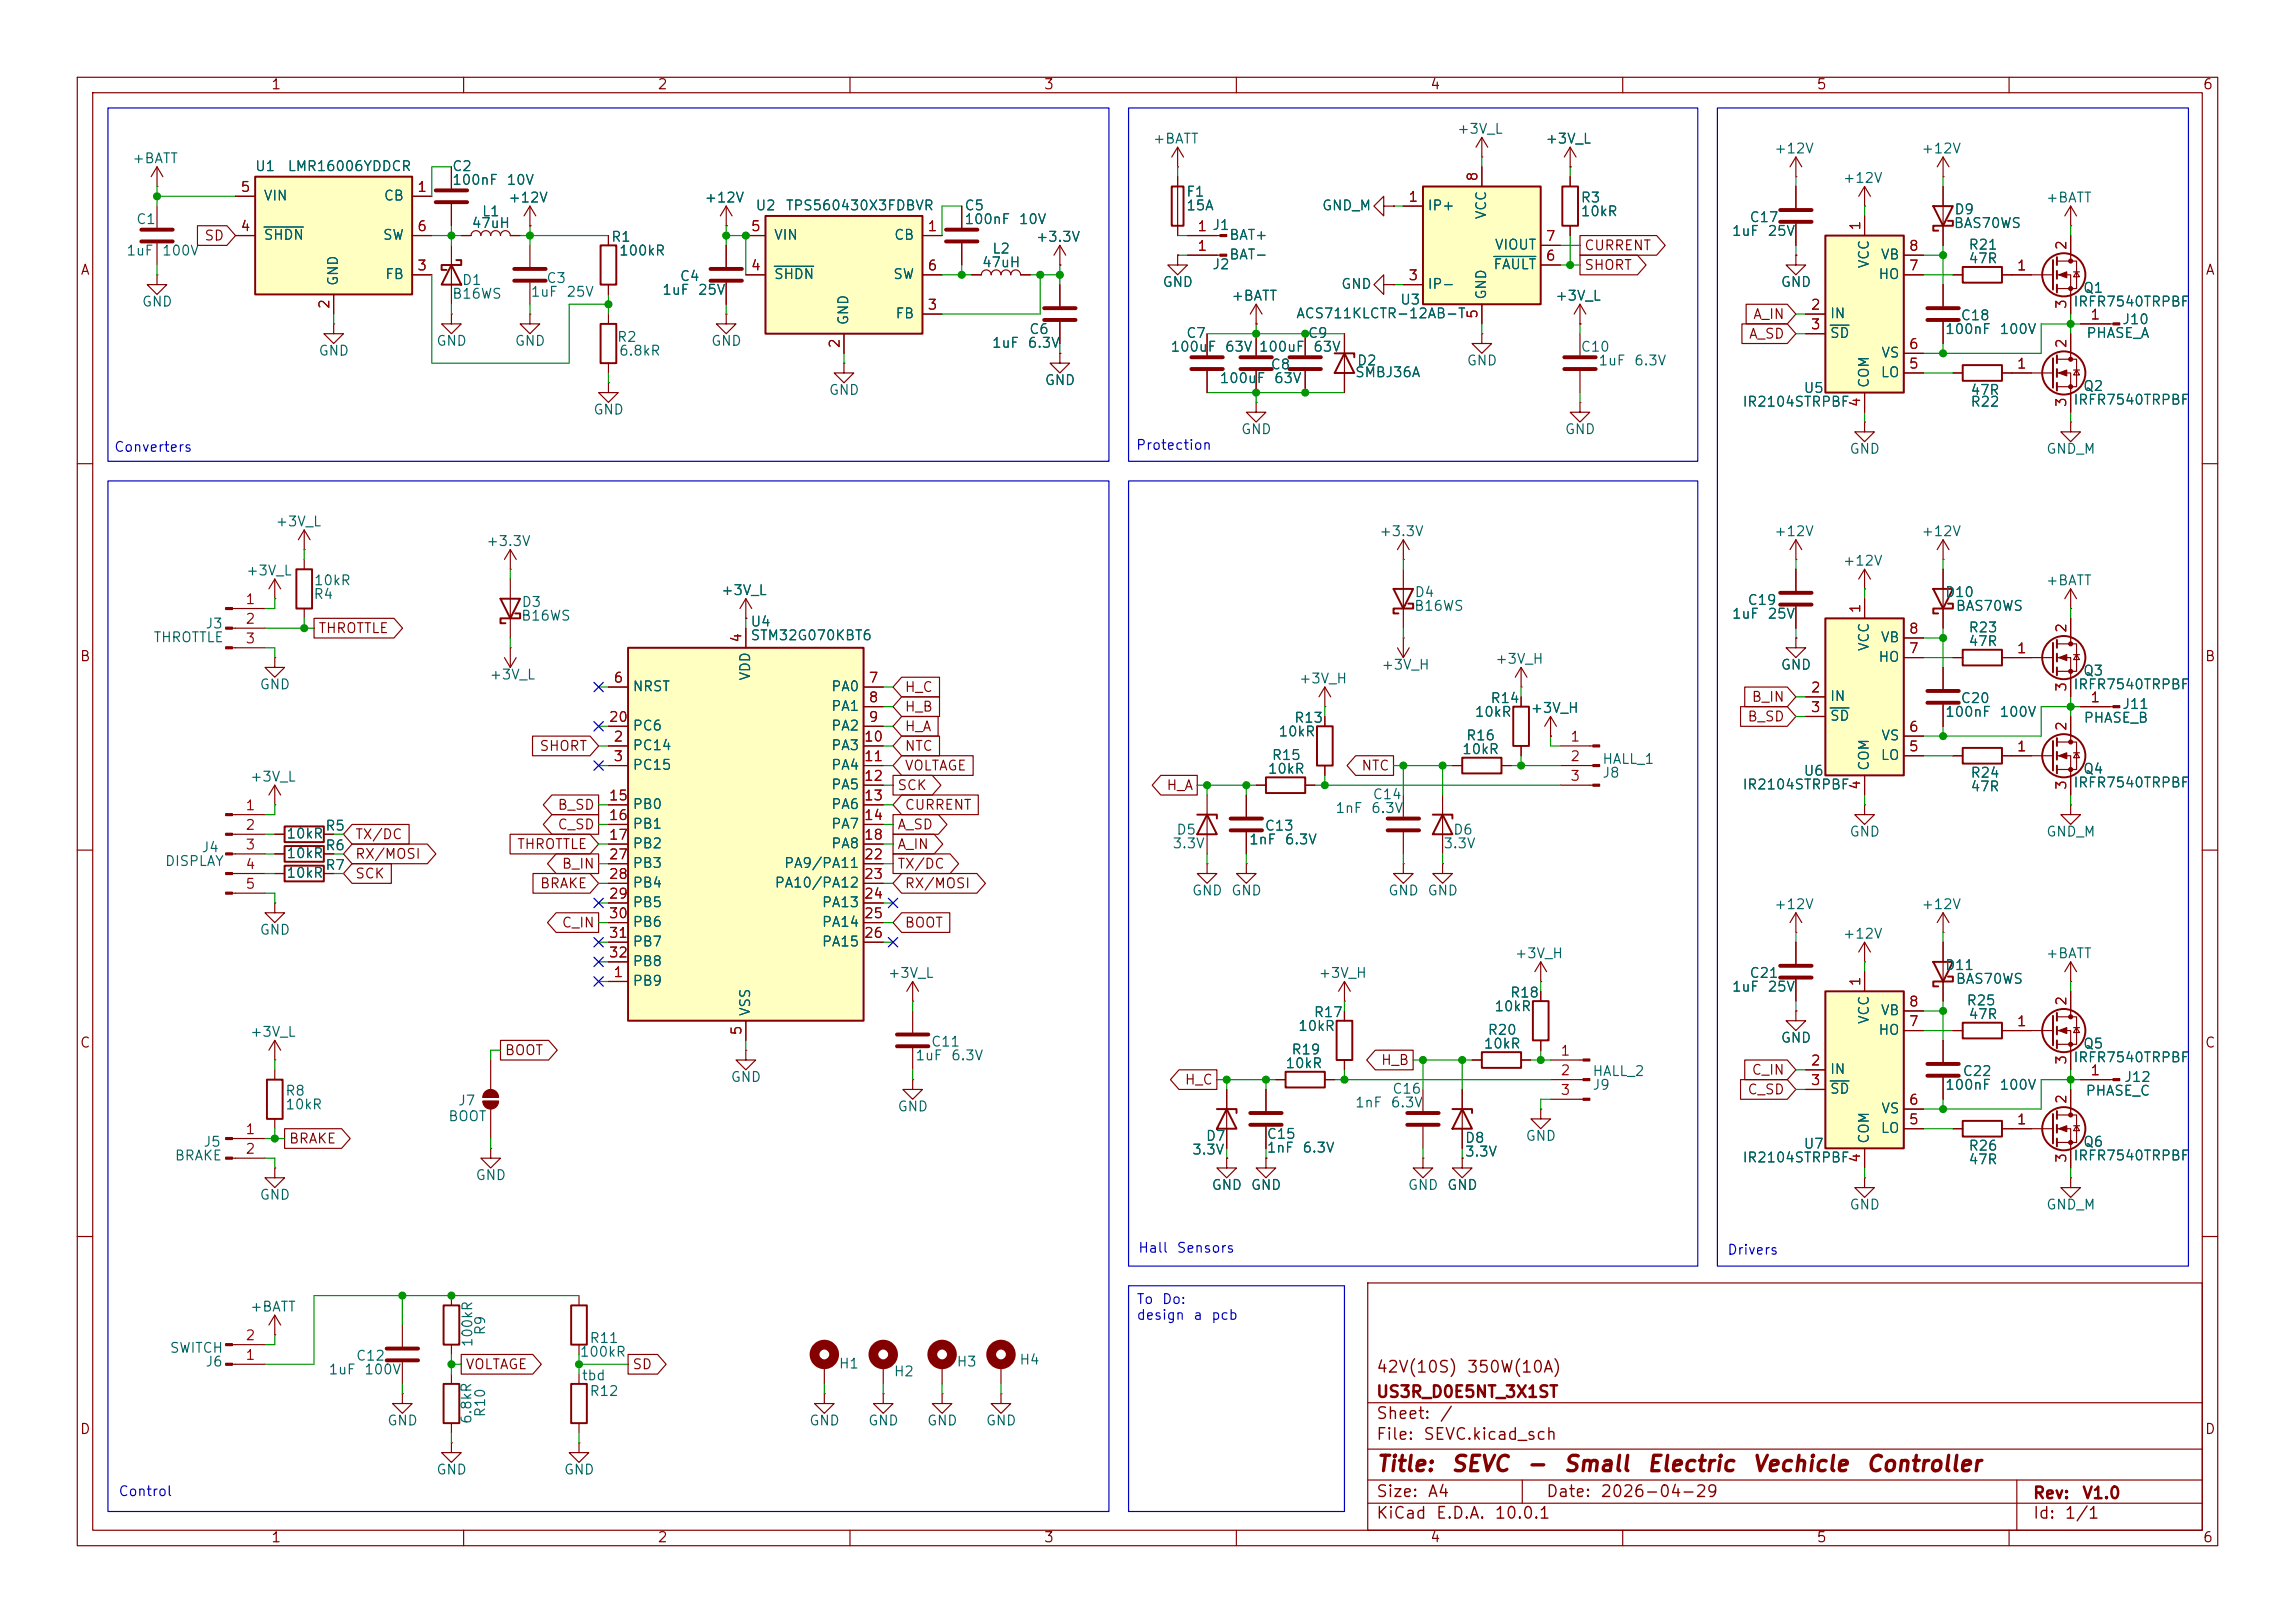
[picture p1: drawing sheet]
<svg xmlns="http://www.w3.org/2000/svg" width="297mm" height="210mm" viewBox="0 0 297 210" stroke-linecap="round" stroke-linejoin="round" font-family="sans-serif">
<defs><g id="words">
<g font-size="2" fill="#840000">
<text x="178" y="190.9">Title:</text>
<text x="187.7" y="190.9">SEVC</text>
<text x="197.4" y="190.9">-</text>
<text x="202.2" y="190.9">Small</text>
<text x="213" y="190.9">Electric</text>
<text x="226.7" y="190.9">Vechicle</text>
<text x="241.4" y="190.9">Controller</text>
</g>
<g font-size="1.5" fill="#840000">
<text x="178" y="178">42V(10S)</text>
<text x="189.7" y="178">350W(10A)</text>
<text x="178" y="184">Sheet:</text>
<text x="178" y="181.2">US3R_D0E5NT_3X1ST</text>
<text x="186.2" y="184">/</text>
<text x="178" y="186.7">File:</text>
<text x="184.1" y="186.7">SEVC.kicad_sch</text>
<text x="178" y="196.9">KiCad</text>
<text x="178" y="194.1">Size:</text>
<text x="184.7" y="194.1">A4</text>
<text x="185.7" y="196.9">E.D.A.</text>
<text x="193.3" y="196.9">10.0.1</text>
<text x="200" y="194.1">Date:</text>
<text x="207" y="194.1">2026-04-29</text>
<text x="263" y="194.3">Rev:</text>
<text x="263" y="196.9">Id:</text>
<text x="267.1" y="196.9">1/1</text>
<text x="269.4" y="194.3">V1.0</text>
</g>
<g font-size="1.3" fill="#840000">
<text x="35" y="11.9">1</text>
<text x="85" y="11.9">2</text>
<text x="135" y="11.9">3</text>
<text x="185" y="11.9">4</text>
<text x="235" y="11.9">5</text>
<text x="285" y="11.9">6</text>
<text x="10.3" y="35.9">A</text>
<text x="26.4" y="31.4">SD</text>
<text x="204.9" y="35.2">SHORT</text>
<text x="204.9" y="32.7">CURRENT</text>
<text x="285.3" y="35.9">A</text>
<text x="226.8" y="41.6">A_IN</text>
<text x="226.2" y="44.1">A_SD</text>
<text x="41.1" y="82.2">THROTTLE</text>
<text x="10.3" y="85.9">B</text>
<text x="117" y="89.9">H_C</text>
<text x="285.3" y="85.9">B</text>
<text x="117" y="92.4">H_B</text>
<text x="117" y="94.9">H_A</text>
<text x="226.1" y="93.7">B_SD</text>
<text x="226.6" y="91.1">B_IN</text>
<text x="69.7" y="97.5">SHORT</text>
<text x="117" y="100">VOLTAGE</text>
<text x="117" y="97.5">NTC</text>
<text x="176.1" y="100">NTC</text>
<text x="72.1" y="105.1">B_SD</text>
<text x="72.1" y="107.6">C_SD</text>
<text x="116" y="107.6">A_SD</text>
<text x="116" y="102.6">SCK</text>
<text x="117" y="105.1">CURRENT</text>
<text x="150.9" y="102.6">H_A</text>
<text x="45.9" y="108.9">TX/DC</text>
<text x="45.9" y="111.4">RX/MOSI</text>
<text x="45.9" y="114">SCK</text>
<text x="66.8" y="110.2">THROTTLE</text>
<text x="72.6" y="112.7">B_IN</text>
<text x="116" y="112.7">TX/DC</text>
<text x="116" y="110.2">A_IN</text>
<text x="69.8" y="115.3">BRAKE</text>
<text x="117" y="115.3">RX/MOSI</text>
<text x="72.6" y="120.3">C_IN</text>
<text x="117" y="120.3">BOOT</text>
<text x="10.3" y="135.9">C</text>
<text x="65.2" y="136.8">BOOT</text>
<text x="285.3" y="135.9">C</text>
<text x="153.2" y="140.7">H_C</text>
<text x="178.6" y="138.1">H_B</text>
<text x="226.1" y="141.9">C_SD</text>
<text x="226.6" y="139.4">C_IN</text>
<text x="37.3" y="148.3">BRAKE</text>
<text x="60.2" y="177.5">VOLTAGE</text>
<text x="81.8" y="177.5">SD</text>
<text x="10.3" y="185.9">D</text>
<text x="285.3" y="185.9">D</text>
<text x="35" y="199.9">1</text>
<text x="85" y="199.9">2</text>
<text x="135" y="199.9">3</text>
<text x="185" y="199.9">4</text>
<text x="235" y="199.9">5</text>
<text x="285" y="199.9">6</text>
</g>
<g font-size="1.3" fill="#006464">
<text x="188.5" y="17.6">+3V_L</text>
<text x="17" y="21.4">+BATT</text>
<text x="32.9" y="22.5">U1</text>
<text x="37.1" y="22.5">LMR16006YDDCR</text>
<text x="58.4" y="22.5">C2</text>
<text x="149.1" y="18.9">+BATT</text>
<text x="199.9" y="18.9">+3V_L</text>
<text x="229.5" y="20.2">+12V</text>
<text x="238.4" y="24">+12V</text>
<text x="248.6" y="20.2">+12V</text>
<text x="17.5" y="29.3">C1</text>
<text x="34" y="26.3">VIN</text>
<text x="49.6" y="26.3">CB</text>
<text x="58.4" y="24.2">100nF</text>
<text x="60.9" y="29.8">47uH</text>
<text x="62.3" y="28.3">L1</text>
<text x="65.5" y="24.2">10V</text>
<text x="65.7" y="26.5">+12V</text>
<text x="91.1" y="26.5">+12V</text>
<text x="97.7" y="27.5">U2</text>
<text x="101.6" y="27.5">TPS560430X3FDBVR</text>
<text x="124.7" y="27.5">C5</text>
<text x="124.7" y="29.3">100nF</text>
<text x="131.8" y="29.3">10V</text>
<text x="153.4" y="25.8">F1</text>
<text x="153.4" y="27.5">15A</text>
<text x="171" y="27.5">GND_M</text>
<text x="184.7" y="27.5">IP+</text>
<text x="192.6" y="28.5" transform="rotate(-90 192.6 28.5)">VCC</text>
<text x="204.5" y="26.5">R3</text>
<text x="204.5" y="28.3">10kR</text>
<text x="226.3" y="29.1">C17</text>
<text x="252.8" y="29.8">BAS70WS</text>
<text x="252.8" y="28">D9</text>
<text x="264.7" y="26.5">+BATT</text>
<text x="16.3" y="33.4">1uF</text>
<text x="20.9" y="33.4">100V</text>
<text x="34" y="31.3">SHDN</text>
<text x="49.5" y="31.3">SW</text>
<text x="79" y="31.6">R1</text>
<text x="80" y="33.4">100kR</text>
<text x="100.1" y="31.3">VIN</text>
<text x="115.6" y="31.3">CB</text>
<text x="127" y="34.9">47uH</text>
<text x="128.3" y="33.1">L2</text>
<text x="134" y="31.6">+3.3V</text>
<text x="156.8" y="35.2">J2</text>
<text x="159" y="33.9">BAT-</text>
<text x="159" y="31.3">BAT+</text>
<text x="193.2" y="35.2">FAULT</text>
<text x="193.4" y="32.6">VIOUT</text>
<text x="224" y="30.8">1uF</text>
<text x="228.7" y="30.8">25V</text>
<text x="242.2" y="34.8" transform="rotate(-90 242.2 34.8)">VCC</text>
<text x="243.3" y="33.9">VB</text>
<text x="254.7" y="32.6">R21</text>
<text x="254.7" y="34.4">47R</text>
<text x="18.3" y="40">GND</text>
<text x="44" y="37.1" transform="rotate(-90 44 37.1)">GND</text>
<text x="49.8" y="36.4">FB</text>
<text x="58.4" y="39">B16WS</text>
<text x="59.7" y="37.2">D1</text>
<text x="68.6" y="38.7">1uF</text>
<text x="70.6" y="36.9">C3</text>
<text x="73.2" y="38.7">25V</text>
<text x="85.6" y="38.5">1uF</text>
<text x="87.9" y="36.7">C4</text>
<text x="90.2" y="38.5">25V</text>
<text x="100.1" y="36.4">SHDN</text>
<text x="115.5" y="36.4">SW</text>
<text x="115.8" y="41.5">FB</text>
<text x="150.4" y="37.4">GND</text>
<text x="159.3" y="39.2">+BATT</text>
<text x="167.6" y="41.5">ACS711KLCTR-12AB-T</text>
<text x="173.5" y="37.7">GND</text>
<text x="181.1" y="39.7">U3</text>
<text x="184.7" y="37.7">IP-</text>
<text x="192.6" y="38.9" transform="rotate(-90 192.6 38.9)">GND</text>
<text x="201.2" y="39.2">+3V_L</text>
<text x="230.4" y="37.4">GND</text>
<text x="236.7" y="41.5">IN</text>
<text x="243" y="36.4">HO</text>
<text x="253.7" y="41.8">C18</text>
<text x="268.2" y="40">IRFR7540TRPBF</text>
<text x="269.5" y="38.2">Q1</text>
<text x="41.1" y="46.3">GND</text>
<text x="56.4" y="45.1">GND</text>
<text x="66.5" y="45.1">GND</text>
<text x="79.8" y="44.6">R2</text>
<text x="80" y="46.3">6.8kR</text>
<text x="91.9" y="45.1">GND</text>
<text x="110.1" y="42.2" transform="rotate(-90 110.1 42.2)">GND</text>
<text x="128.3" y="45.3">1uF</text>
<text x="132.9" y="45.3">6.3V</text>
<text x="133.1" y="43.5">C6</text>
<text x="151.4" y="45.8">100uF</text>
<text x="153.4" y="44">C7</text>
<text x="158.4" y="45.8">63V</text>
<text x="162.8" y="45.8">100uF</text>
<text x="169.2" y="44">C9</text>
<text x="169.9" y="45.8">63V</text>
<text x="175.5" y="47.6">D2</text>
<text x="189.7" y="47.6">GND</text>
<text x="204.5" y="45.8">C10</text>
<text x="206.8" y="47.6">1uF</text>
<text x="211.4" y="47.6">6.3V</text>
<text x="236.7" y="44">SD</text>
<text x="243.4" y="46.6">VS</text>
<text x="251.6" y="43.5">100nF</text>
<text x="258.7" y="43.5">100V</text>
<text x="269.9" y="44">PHASE_A</text>
<text x="274.6" y="42.3">J10</text>
<text x="76.7" y="53.9">GND</text>
<text x="107.2" y="51.4">GND</text>
<text x="135.1" y="50.1">GND</text>
<text x="157.7" y="49.9">100uF</text>
<text x="164.3" y="48.1">C8</text>
<text x="164.8" y="49.9">63V</text>
<text x="175.3" y="49.1">SMBJ36A</text>
<text x="225.4" y="52.9">IR2104STRPBF</text>
<text x="233.3" y="51.2">U5</text>
<text x="242.2" y="50.3" transform="rotate(-90 242.2 50.3)">COM</text>
<text x="243.3" y="49.1">LO</text>
<text x="254.9" y="52.9">R22</text>
<text x="254.9" y="51.4">47R</text>
<text x="268.2" y="52.7">IRFR7540TRPBF</text>
<text x="269.5" y="50.9">Q2</text>
<text x="160.5" y="56.5">GND</text>
<text x="202.4" y="56.5">GND</text>
<text x="239.3" y="59">GND</text>
<text x="264.7" y="59">GND_M</text>
<text x="35.6" y="68.4">+3V_L</text>
<text x="62.8" y="71">+3.3V</text>
<text x="178.4" y="69.7">+3.3V</text>
<text x="229.5" y="69.7">+12V</text>
<text x="248.6" y="69.7">+12V</text>
<text x="31.8" y="74.8">+3V_L</text>
<text x="40.5" y="77.8">R4</text>
<text x="40.5" y="76">10kR</text>
<text x="93.2" y="77.3">+3V_L</text>
<text x="183" y="77.6">D4</text>
<text x="238.4" y="73.5">+12V</text>
<text x="251.6" y="77.6">D10</text>
<text x="264.7" y="76">+BATT</text>
<text x="19.8" y="83.4">THROTTLE</text>
<text x="26.5" y="81.6">J3</text>
<text x="67.4" y="80.6">B16WS</text>
<text x="67.4" y="78.8">D3</text>
<text x="97" y="83.2">STM32G070KBT6</text>
<text x="97" y="81.4">U4</text>
<text x="182.9" y="79.3">B16WS</text>
<text x="224" y="80.4">1uF</text>
<text x="226.1" y="78.6">C19</text>
<text x="228.7" y="80.4">25V</text>
<text x="243.3" y="83.4">VB</text>
<text x="253" y="79.3">BAS70WS</text>
<text x="254.7" y="82.1">R23</text>
<text x="254.7" y="83.9">47R</text>
<text x="33.5" y="89.5">GND</text>
<text x="63.3" y="88.2">+3V_L</text>
<text x="81.8" y="89.8">NRST</text>
<text x="97.4" y="88.2" transform="rotate(-90 97.4 88.2)">VDD</text>
<text x="107.5" y="89.8">PA0</text>
<text x="168" y="88.7">+3V_H</text>
<text x="178.7" y="87">+3V_H</text>
<text x="193.4" y="86.2">+3V_H</text>
<text x="230.4" y="87">GND</text>
<text x="242.2" y="84.3" transform="rotate(-90 242.2 84.3)">VCC</text>
<text x="243" y="86">HO</text>
<text x="268.2" y="89.5">IRFR7540TRPBF</text>
<text x="269.5" y="87.7">Q3</text>
<text x="81.8" y="94.8">PC6</text>
<text x="107.5" y="92.3">PA1</text>
<text x="107.5" y="94.8">PA2</text>
<text x="165.4" y="95.6">10kR</text>
<text x="167.4" y="93.8">R13</text>
<text x="190.8" y="93.1">10kR</text>
<text x="192.8" y="91.3">R14</text>
<text x="198" y="92.6">+3V_H</text>
<text x="236.7" y="91">IN</text>
<text x="236.7" y="93.6">SD</text>
<text x="251.6" y="93.1">100nF</text>
<text x="253.7" y="91.3">C20</text>
<text x="258.7" y="93.1">100V</text>
<text x="269.6" y="93.8">PHASE_B</text>
<text x="274.6" y="92">J11</text>
<text x="32.3" y="101.4">+3V_L</text>
<text x="81.8" y="97.4">PC14</text>
<text x="81.8" y="99.9">PC15</text>
<text x="107.5" y="97.4">PA3</text>
<text x="107.5" y="99.9">PA4</text>
<text x="164" y="100.4">10kR</text>
<text x="164.5" y="98.7">R15</text>
<text x="189.1" y="97.9">10kR</text>
<text x="189.6" y="96.1">R16</text>
<text x="207.3" y="100.9">J8</text>
<text x="207.3" y="99.2">HALL_1</text>
<text x="233.3" y="100.7">U6</text>
<text x="242.2" y="99.8" transform="rotate(-90 242.2 99.8)">COM</text>
<text x="243.3" y="98.7">LO</text>
<text x="243.4" y="96.1">VS</text>
<text x="254.9" y="100.9">R24</text>
<text x="269.5" y="100.4">Q4</text>
<text x="42" y="107.8">R5</text>
<text x="81.8" y="105">PB0</text>
<text x="81.8" y="107.5">PB1</text>
<text x="107.5" y="102.5">PA5</text>
<text x="107.5" y="105">PA6</text>
<text x="107.5" y="107.5">PA7</text>
<text x="163.6" y="107.8">C13</text>
<text x="172.7" y="105.5">1nF</text>
<text x="177.3" y="105.5">6.3V</text>
<text x="177.6" y="103.7">C14</text>
<text x="225.4" y="102.5">IR2104STRPBF</text>
<text x="254.9" y="102.7">47R</text>
<text x="268.2" y="102.2">IRFR7540TRPBF</text>
<text x="21.3" y="112.4">DISPLAY</text>
<text x="26" y="110.6">J4</text>
<text x="37" y="113.9">10kR</text>
<text x="37" y="108.8">10kR</text>
<text x="37" y="111.4">10kR</text>
<text x="42" y="112.9">R7</text>
<text x="42" y="110.3">R6</text>
<text x="81.8" y="110.1">PB2</text>
<text x="81.8" y="112.6">PB3</text>
<text x="101.4" y="112.6">PA9/PA11</text>
<text x="107.5" y="110.1">PA8</text>
<text x="151.6" y="110.1">3.3V</text>
<text x="152.2" y="108.3">D5</text>
<text x="161.6" y="109.6">1nF</text>
<text x="166.2" y="109.6">6.3V</text>
<text x="186.7" y="110.1">3.3V</text>
<text x="188" y="108.3">D6</text>
<text x="239.3" y="108.6">GND</text>
<text x="264.7" y="108.6">GND_M</text>
<text x="81.8" y="115.2">PB4</text>
<text x="81.8" y="117.7">PB5</text>
<text x="100.2" y="115.2">PA10/PA12</text>
<text x="106.3" y="117.7">PA13</text>
<text x="154.2" y="116.2">GND</text>
<text x="159.3" y="116.2">GND</text>
<text x="179.6" y="116.2">GND</text>
<text x="184.7" y="116.2">GND</text>
<text x="229.5" y="118">+12V</text>
<text x="248.6" y="118">+12V</text>
<text x="33.5" y="121.3">GND</text>
<text x="81.8" y="120.2">PB6</text>
<text x="81.8" y="122.8">PB7</text>
<text x="81.8" y="125.3">PB8</text>
<text x="106.3" y="120.2">PA14</text>
<text x="106.3" y="122.8">PA15</text>
<text x="196" y="124.3">+3V_H</text>
<text x="238.4" y="121.8">+12V</text>
<text x="251.6" y="125.8">D11</text>
<text x="264.7" y="124.3">+BATT</text>
<text x="81.8" y="127.9">PB9</text>
<text x="97.4" y="131.6" transform="rotate(-90 97.4 131.6)">VSS</text>
<text x="114.8" y="126.8">+3V_L</text>
<text x="169.9" y="131.9">R17</text>
<text x="170.6" y="126.8">+3V_H</text>
<text x="193.3" y="131.2">10kR</text>
<text x="195.3" y="129.4">R18</text>
<text x="224" y="128.6">1uF</text>
<text x="226.3" y="126.8">C21</text>
<text x="228.7" y="128.6">25V</text>
<text x="243.3" y="131.7">VB</text>
<text x="253" y="127.6">BAS70WS</text>
<text x="254.4" y="130.4">R25</text>
<text x="32.3" y="134.5">+3V_L</text>
<text x="118.4" y="137.5">1uF</text>
<text x="120.4" y="135.7">C11</text>
<text x="123" y="137.5">6.3V</text>
<text x="167" y="136.8">R19</text>
<text x="167.9" y="133.7">10kR</text>
<text x="191.9" y="136">10kR</text>
<text x="192.4" y="134.2">R20</text>
<text x="230.4" y="135.2">GND</text>
<text x="242.2" y="132.6" transform="rotate(-90 242.2 132.6)">VCC</text>
<text x="243" y="134.2">HO</text>
<text x="254.7" y="132.2">47R</text>
<text x="268.2" y="137.8">IRFR7540TRPBF</text>
<text x="269.5" y="136">Q5</text>
<text x="36.8" y="142.1">R8</text>
<text x="36.8" y="143.9">10kR</text>
<text x="59.2" y="143.4">J7</text>
<text x="94.5" y="140.3">GND</text>
<text x="166.3" y="138.5">10kR</text>
<text x="175.3" y="143.6">1nF</text>
<text x="179.9" y="143.6">6.3V</text>
<text x="180.1" y="141.8">C16</text>
<text x="206" y="141.3">J9</text>
<text x="206" y="139.5">HALL_2</text>
<text x="236.7" y="139.3">IN</text>
<text x="236.7" y="141.8">SD</text>
<text x="251.6" y="141.3">100nF</text>
<text x="253.9" y="139.5">C22</text>
<text x="258.7" y="141.3">100V</text>
<text x="269.8" y="142.1">PHASE_C</text>
<text x="274.8" y="140.3">J12</text>
<text x="26.2" y="148.7">J5</text>
<text x="57.9" y="145.4">BOOT</text>
<text x="116.1" y="144.1">GND</text>
<text x="154.2" y="149.7">3.3V</text>
<text x="156" y="147.9">D7</text>
<text x="163.8" y="149.5">1nF</text>
<text x="163.8" y="147.7">C15</text>
<text x="168.5" y="149.5">6.3V</text>
<text x="189.5" y="148.2">D8</text>
<text x="189.5" y="150">3.3V</text>
<text x="197.4" y="147.9">GND</text>
<text x="233.3" y="148.9">U7</text>
<text x="242.2" y="148.1" transform="rotate(-90 242.2 148.1)">COM</text>
<text x="243.3" y="146.9">LO</text>
<text x="243.4" y="144.4">VS</text>
<text x="254.7" y="149.2">R26</text>
<text x="269.5" y="148.7">Q6</text>
<text x="22.5" y="150.5">BRAKE</text>
<text x="33.5" y="155.5">GND</text>
<text x="61.5" y="153">GND</text>
<text x="156.7" y="154.3">GND</text>
<text x="161.8" y="154.3">GND</text>
<text x="182.1" y="154.3">GND</text>
<text x="187.2" y="154.3">GND</text>
<text x="225.4" y="150.7">IR2104STRPBF</text>
<text x="254.7" y="151">47R</text>
<text x="268.2" y="150.5">IRFR7540TRPBF</text>
<text x="239.3" y="156.8">GND</text>
<text x="264.7" y="156.8">GND_M</text>
<text x="32.3" y="170">+BATT</text>
<text x="63.1" y="172.9" transform="rotate(-90 63.1 172.9)">R9</text>
<text x="21.9" y="175.4">SWITCH</text>
<text x="26.5" y="177.1">J6</text>
<text x="42.4" y="178.2">1uF</text>
<text x="46" y="176.4">C12</text>
<text x="47" y="178.2">100V</text>
<text x="61.4" y="174.4" transform="rotate(-90 61.4 174.4)">100kR</text>
<text x="74.9" y="175.9">100kR</text>
<text x="75.2" y="178.9">tbd</text>
<text x="76.2" y="174.1">R11</text>
<text x="108.5" y="177.4">H1</text>
<text x="115.6" y="178.4">H2</text>
<text x="123.7" y="177.1">H3</text>
<text x="131.8" y="176.9">H4</text>
<text x="50" y="184.8">GND</text>
<text x="61.3" y="184.4" transform="rotate(-90 61.3 184.4)">6.8kR</text>
<text x="63.1" y="183.5" transform="rotate(-90 63.1 183.5)">R10</text>
<text x="76.2" y="180.9">R12</text>
<text x="104.6" y="184.8">GND</text>
<text x="112.3" y="184.8">GND</text>
<text x="119.9" y="184.8">GND</text>
<text x="127.5" y="184.8">GND</text>
<text x="56.4" y="191.1">GND</text>
<text x="72.9" y="191.1">GND</text>
</g>
<g font-size="1.3" fill="#a90000">
<text x="191.5" y="23.6" transform="rotate(-90 191.5 23.6)">8</text>
<text x="31" y="25.1">5</text>
<text x="53.9" y="25.1">1</text>
<text x="182.2" y="26.4">1</text>
<text x="241" y="29.9" transform="rotate(-90 241 29.9)">1</text>
<text x="31" y="30.2">4</text>
<text x="53.9" y="35.3">3</text>
<text x="53.9" y="30.2">6</text>
<text x="97.1" y="35.3">4</text>
<text x="97.1" y="30.2">5</text>
<text x="119.9" y="30.2">1</text>
<text x="119.9" y="35.3">6</text>
<text x="154.9" y="32.8">1</text>
<text x="154.9" y="30.2">1 J1</text>
<text x="200" y="34">6</text>
<text x="200" y="31.5">7</text>
<text x="246.9" y="35.3">7</text>
<text x="246.9" y="32.8">8</text>
<text x="260.9" y="35.3">1</text>
<text x="267.7" y="32.5" transform="rotate(-90 267.7 32.5)">2</text>
<text x="42.9" y="40.1" transform="rotate(-90 42.9 40.1)">2</text>
<text x="119.9" y="40.4">3</text>
<text x="182.2" y="36.6">3</text>
<text x="191.5" y="41.3" transform="rotate(-90 191.5 41.3)">5</text>
<text x="234.2" y="40.4">2</text>
<text x="267.7" y="40.1" transform="rotate(-90 267.7 40.1)">3</text>
<text x="270.4" y="41.7">1</text>
<text x="109" y="45.2" transform="rotate(-90 109 45.2)">2</text>
<text x="234.2" y="42.9">3</text>
<text x="246.9" y="45.5">6</text>
<text x="267.7" y="45.2" transform="rotate(-90 267.7 45.2)">2</text>
<text x="241" y="52.8" transform="rotate(-90 241 52.8)">4</text>
<text x="246.9" y="48">5</text>
<text x="260.9" y="48">1</text>
<text x="267.7" y="52.8" transform="rotate(-90 267.7 52.8)">3</text>
<text x="31.7" y="78.5">1</text>
<text x="31.7" y="81">2</text>
<text x="31.7" y="83.6">3</text>
<text x="96.3" y="83.3" transform="rotate(-90 96.3 83.3)">4</text>
<text x="241" y="79.4" transform="rotate(-90 241 79.4)">1</text>
<text x="246.9" y="82.3">8</text>
<text x="267.7" y="82" transform="rotate(-90 267.7 82)">2</text>
<text x="79.3" y="88.6">6</text>
<text x="112.3" y="88.6">7</text>
<text x="234.2" y="89.9">2</text>
<text x="246.9" y="84.8">7</text>
<text x="260.9" y="84.8">1</text>
<text x="267.7" y="89.6" transform="rotate(-90 267.7 89.6)">3</text>
<text x="78.7" y="93.7">20</text>
<text x="112.3" y="91.2">8</text>
<text x="112.3" y="93.7">9</text>
<text x="234.2" y="92.5">3</text>
<text x="246.9" y="95">6</text>
<text x="267.7" y="94.7" transform="rotate(-90 267.7 94.7)">2</text>
<text x="270.4" y="91.2">1</text>
<text x="79.3" y="96.3">2</text>
<text x="79.3" y="98.8">3</text>
<text x="111.7" y="96.3">10</text>
<text x="111.7" y="98.8">11</text>
<text x="111.7" y="101.3">12</text>
<text x="203.1" y="96.3">1</text>
<text x="203.1" y="98.8">2</text>
<text x="203.1" y="101.3">3</text>
<text x="246.9" y="97.5">5</text>
<text x="260.9" y="97.5">1</text>
<text x="31.7" y="105.2">1</text>
<text x="31.7" y="107.7">2</text>
<text x="78.7" y="103.9">15</text>
<text x="78.7" y="106.4">16</text>
<text x="111.7" y="103.9">13</text>
<text x="111.7" y="106.4">14</text>
<text x="241" y="102.3" transform="rotate(-90 241 102.3)">4</text>
<text x="267.7" y="102.3" transform="rotate(-90 267.7 102.3)">3</text>
<text x="31.7" y="110.2">3</text>
<text x="31.7" y="112.8">4</text>
<text x="78.7" y="109">17</text>
<text x="78.7" y="111.5">27</text>
<text x="111.7" y="109">18</text>
<text x="111.7" y="111.5">22</text>
<text x="31.7" y="115.3">5</text>
<text x="78.7" y="114">28</text>
<text x="78.7" y="116.6">29</text>
<text x="78.7" y="119.1">30</text>
<text x="111.7" y="114">23</text>
<text x="111.7" y="116.6">24</text>
<text x="111.7" y="119.1">25</text>
<text x="78.7" y="121.7">31</text>
<text x="78.7" y="124.2">32</text>
<text x="111.7" y="121.7">26</text>
<text x="79.3" y="126.7">1</text>
<text x="241" y="127.7" transform="rotate(-90 241 127.7)">1</text>
<text x="246.9" y="130.6">8</text>
<text x="267.7" y="130.2" transform="rotate(-90 267.7 130.2)">2</text>
<text x="96.3" y="134.1" transform="rotate(-90 96.3 134.1)">5</text>
<text x="201.9" y="136.9">1</text>
<text x="246.9" y="133.1">7</text>
<text x="260.9" y="133.1">1</text>
<text x="267.7" y="137.9" transform="rotate(-90 267.7 137.9)">3</text>
<text x="201.9" y="139.4">2</text>
<text x="201.9" y="142">3</text>
<text x="234.2" y="138.2">2</text>
<text x="234.2" y="140.7">3</text>
<text x="246.9" y="143.3">6</text>
<text x="267.7" y="142.9" transform="rotate(-90 267.7 142.9)">2</text>
<text x="270.4" y="139.4">1</text>
<text x="31.7" y="147.1">1</text>
<text x="31.7" y="149.6">2</text>
<text x="246.9" y="145.8">5</text>
<text x="260.9" y="145.8">1</text>
<text x="241" y="150.6" transform="rotate(-90 241 150.6)">4</text>
<text x="267.7" y="150.6" transform="rotate(-90 267.7 150.6)">3</text>
<text x="31.7" y="173.7">2</text>
<text x="31.7" y="176.3">1</text>
</g>
<g font-size="1.3" fill="#0000c2">
<text x="14.7" y="58.8">Converters</text>
<text x="146.9" y="58.5">Protection</text>
<text x="147.2" y="162.4">Hall</text>
<text x="152.2" y="162.4">Sensors</text>
<text x="223.5" y="162.7">Drivers</text>
<text x="147" y="169">To</text>
<text x="147" y="171.1">design</text>
<text x="150.3" y="169">Do:</text>
<text x="154.3" y="171.1">a</text>
<text x="156.7" y="171.1">pcb</text>
<text x="15.2" y="193.9">Control</text>
</g>
</g></defs>
<g fill="none" stroke="#840000" stroke-width=".15">
<path d="M10 10h277v190h-277zM12 12h273v186h-273zM60 10v2M110 10v2M160 10v2M210 10v2M260 10v2M58.4 31.8v7.6M59.7 30.5h1.3a.64 .64 0 0 1 .6-.7 .64 .64 0 0 1 .6 .7 .64 .64 0 0 1 .7-.7 .64 .64 0 0 1 .6 .7 .64 .64 0 0 1 .6-.7 .64 .64 0 0 1 .7 .7 .64 .64 0 0 1 .6-.7 .64 .64 0 0 1 .6 .7h1.3M68.6 31.8v2.7M68.6 36.6v2.8M125.7 35.6h1.3a.64 .64 0 0 1 .6-.7 .64 .64 0 0 1 .7 .7 .64 .64 0 0 1 .6-.7 .64 .64 0 0 1 .6 .7 .64 .64 0 0 1 .7-.7 .64 .64 0 0 1 .6 .7 .64 .64 0 0 1 .6-.7 .64 .64 0 0 1 .7 .7h1.2"/>
<path d="M251.5 24.1v7.7M251.5 36.8v2.8M43.2 41.9v1.3h1.2l-1.2 1.3-1.3-1.3h1.3M43.2 41.9h.1M58.4 40.6v1.3h1.3l-1.3 1.3-1.3-1.3h1.3M58.4 40.6h.1M68.6 40.6v1.3h1.2l-1.2 1.3-1.3-1.3h1.3M68.6 40.6h.1M109.2 47v1.3h1.3l-1.3 1.2-1.3-1.2h1.3M109.2 47h.1M162.6 52.1v1.2h1.2l-1.2 1.3-1.3-1.3h1.3M162.6 52.1h.1"/>
<path d="M204.5 43.2v2.8M204.5 48v2.8M251.5 41.7v2.8M10 60h2M30.1 78.7h4.2M35.6 77.5h.1M35.6 74.9v2.6M35.6 74.9l-.8 1.3M35.6 74.9l.7 1.3M39.4 71.1h.1M39.4 68.6l-.8 1.3M39.4 68.6v2.5"/>
<path d="M39.4 72.4v1.3M39.4 78.7v1.3M39.4 68.6l.7 1.3M66 73.7h.1M66 71.1v2.6M66 74.9v7.7M66 71.1l-.7 1.3M66 71.1l.8 1.3M285 60h2M30.1 81.3h4.2M30.1 83.8h4.2M35.6 85.1v1.3h1.2l-1.2 1.2-1.3-1.2h1.3"/>
<path d="M35.6 85.1h.1M171.4 91.4h.1M171.4 88.9v2.5M171.4 92.7v1.3M171.4 99.1v1.2M171.4 88.9l-.7 1.3M171.4 88.9l.8 1.3M10 110h2M35.6 116.8v1.3h1.2l-1.2 1.3-1.3-1.3h1.3M35.6 116.8h.1M156.2 111.8v1.2h1.3l-1.3 1.3-1.3-1.3h1.3M156.2 111.8h.1"/>
<path d="M156.2 102.9v7.6M161.3 111.8v1.2h1.3l-1.3 1.3-1.3-1.3h1.3M161.3 111.8h.1M161.3 102.9v2.8M161.3 107.7v2.8M162.6 101.6h1.2M168.9 101.6h1.3M285 110h2M35.6 138.4v1.3M165.1 139.7h1.3M171.4 139.7h1.3M174 129.5h.1"/>
<path d="M174 127l-.8 1.3M174 127l.8 1.3M174 127v2.5M199.4 127h.1M199.4 124.5l-.8 1.2M199.4 124.5l.8 1.2M199.4 124.5v2.5M30.1 147.3h4.2M30.1 149.9h4.2M35.6 151.1v1.3h1.2l-1.2 1.3-1.3-1.3h1.3M35.6 151.1h.1M35.6 144.8v1.3"/>
<path d="M163.8 141v2.8M163.8 145.8v2.8M10 160h2M30.1 176.5h4.2M30.1 174h4.2M35.6 172.7h.1M35.6 170.2v2.5M35.6 170.2l-.8 1.3M35.6 170.2l.7 1.3M52.1 171.5v2.7M52.1 176.3v2.8M58.4 167.6v1.3"/>
<path d="M58.4 174v1.3M58.4 177.8v1.3M177 166h108v32h-108zM285 160h2M52.1 180.3v1.3h1.2l-1.2 1.3-1.3-1.3h1.3M52.1 180.3h.1M58.4 186.7v1.3h1.3l-1.3 1.2-1.3-1.2h1.3M58.4 186.7h.1M58.4 184.2v1.2M60 198v2M106.7 180.3v1.3h1.2l-1.2 1.3-1.3-1.3h1.3M106.7 180.3h.1"/>
<path d="M110 198v2M160 198v2M177 194.5h108M177 191.5h108M177 187.5h108M177 181.5h108M197 191.5v3M210 198v2M260 198v2M261 191.5v6.5"/>
</g>
<path d="M66.5 34.8h4.1M66.5 36.3h4.1M249.4 39.9h4.1M202.4 46.2h4.1M202.4 47.8h4.1M249.4 41.4h4.1M159.3 105.9h4M159.3 107.4h4M161.8 144h4.1M161.8 145.5h4.1M50 174.5h4.1M50 176h4.1" fill="none" stroke="#840000" stroke-width=".51"/>
<g fill="none" stroke="#840000" stroke-width=".25">
<path d="M58.4 34.3l1.3 2.5h-2.6zM59.1 33.7h.6v.6h-2.6v.6h.7M250.2 26.7h2.5l-1.2 2.5zM252.1 28.6h.6v.6h-2.5v.6h.6M38.4 73.7h2v5h-2zM64.8 77.5h2.5l-1.3 2.5zM66.7 79.4h.6v.6h-2.5v.6h.6M170.4 94h2.1v5.1h-2.1zM154.9 105.4h2.6v.5M156.2 105.4l1.3 2.6h-2.6zM163.8 100.6h5.1v2h-5.1zM34.5 139.7h2.1v5.1h-2.1z"/>
<path d="M166.4 138.7h5v2h-5zM57.4 179.1h2v5.1h-2zM57.4 168.9h2v5.1h-2z"/>
</g>
<g fill="#840000" stroke="#840000" stroke-width=".15">
<path d="M29.2 176.4h.9v.3h-.9z"/>
<path d="M29.2 173.9h.9v.2h-.9z"/>
<path d="M29.2 78.6h.9v.3h-.9z"/>
<path d="M29.2 81.2h.9v.2h-.9z"/>
<path d="M29.2 83.7h.9v.2h-.9z"/>
<path d="M29.2 147.2h.9v.2h-.9z"/>
<path d="M29.2 149.7h.9v.3h-.9z"/>
</g>
<path d="M81.3 83.8h30.5v48.3h-30.5z" fill="#ffffc2"/>
<path d="M77.7 31.8h2.1v5h-2.1zM77.7 41.9h2.1v5.1h-2.1zM81.3 83.8h30.5v48.3h-30.5zM188 143.5h2.5v.5M189.2 143.5l1.3 2.6h-2.5zM73.9 168.9h2v5.1h-2z" fill="none" stroke="#840000" stroke-width=".25"/>
<g fill="none" stroke="#840000" stroke-width=".15">
<path d="M78.7 30.5v1.3M78.7 36.8v1.3M94 29.2h.1M94 26.7l-.8 1.2M94 26.7l.7 1.2M94 26.7v2.5M94 31.8v2.7M94 36.6v2.8M124.5 26.7v2.8M124.5 31.5v2.8M137.2 34.3h.1M137.2 31.8l-.8 1.2"/>
<path d="M137.2 31.8l.7 1.2M137.2 31.8v2.5M232.4 33v1.3h1.3l-1.3 1.3-1.3-1.3h1.3M232.4 33h.1M232.4 24.1v2.8M232.4 29v2.8M78.7 49.5v1.3h1.3l-1.3 1.3-1.2-1.3h1.2M78.7 49.5h.1M78.7 40.6v1.3M78.7 47v1.3M94 40.6v1.3h1.2l-1.2 1.3-1.3-1.3h1.3M94 40.6h.1"/>
<path d="M137.2 45.7v1.3h1.2l-1.2 1.3-1.3-1.3h1.3M137.2 45.7h.1M268 54.6v1.3h1.2l-1.2 1.3-1.3-1.3h1.3M268 54.6h.1M78.7 96.5h2.6M78.7 99.1h2.6M78.7 88.9h2.6M78.7 94h2.6M96.5 81.3v2.5M111.8 96.5h2.5M111.8 99.1h2.5M111.8 88.9h2.5"/>
<path d="M111.8 91.4h2.5M111.8 94h2.5M78.7 104.1h2.6M78.7 106.7h2.6M78.7 109.2h2.6M78.7 111.8h2.6M78.7 114.3h2.6M78.7 116.8h2.6M78.7 119.4h2.6M111.8 101.6h2.5M111.8 104.1h2.5M111.8 106.7h2.5"/>
<path d="M111.8 109.2h2.5M111.8 111.8h2.5M111.8 114.3h2.5M111.8 116.8h2.5M111.8 119.4h2.5M78.7 127h2.6M78.7 121.9h2.6M78.7 124.5h2.6M96.5 135.9v1.3h1.3l-1.3 1.2-1.3-1.2h1.3M96.5 135.9h.1M96.5 132.1v2.5M111.8 121.9h2.5"/>
<path d="M118.1 139.7v1.3h1.3l-1.3 1.2-1.3-1.2h1.3M118.1 139.7h.1M118.1 129.5h.1M118.1 127v2.5M118.1 130.8v2.8M118.1 135.6v2.8M118.1 127l-.8 1.3M118.1 127l.8 1.3M63.5 148.6v1.3h1.3l-1.3 1.2-1.3-1.2h1.3M63.5 148.6h.1M184.1 149.9v1.2h1.3l-1.3 1.3-1.2-1.3h1.2M184.1 149.9h.1"/>
<path d="M184.1 141v2.8M184.1 145.8v2.8M189.2 149.9v1.2h1.3l-1.3 1.3-1.2-1.3h1.2M189.2 149.9h.1M189.2 141v7.6M74.9 167.6v1.3M74.9 174v1.3M106.7 176.5v2.6M114.3 176.5v2.6M114.3 180.3v1.3h1.3l-1.3 1.3-1.3-1.3h1.3M114.3 180.3h.1"/>
</g>
<path d="M91.9 34.8h4.1M91.9 36.3h4.1M122.4 29.7h4.1M122.4 31.2h4.1M230.4 27.2h4M230.4 28.7h4M116.1 133.9h4M116.1 135.4h4M182.1 144h4.1M182.1 145.5h4.1" fill="none" stroke="#840000" stroke-width=".51"/>
<g fill="none" stroke="#840000" stroke-width="1.3">
<circle cx="106.7" cy="175.3" r="1.27"/>
<circle cx="114.3" cy="175.3" r="1.27"/>
</g>
<path d="M99.1 27.9h20.3v15.3h-20.3z" fill="#ffffc2"/>
<path d="M99.1 27.9h20.3v15.3h-20.3zM254 47.2h5.1v2.1h-5.1zM157.5 143.5h2.5v.5M158.7 143.5l1.3 2.6h-2.5z" fill="none" stroke="#840000" stroke-width=".25"/>
<g fill="none" stroke="#840000" stroke-width=".15">
<path d="M58.4 21.6v2.8M58.4 26.4v2.8M68.6 29.2h.1M68.6 26.7l-.8 1.2M68.6 26.7l.7 1.2M68.6 26.7v2.5M96.5 30.5h2.6M96.5 35.6h2.6M119.4 30.5h2.5M119.4 35.6h2.5M137.2 36.8v2.8M109.2 43.2v2.5"/>
<path d="M119.4 40.6h2.5M137.2 41.7v2.8M252.7 48.3h1.3M259.1 48.3h1.2M96.5 77.5l-.7 1.2M96.5 77.5l.8 1.2M96.5 77.5v2.5M65.3 85.1l.7 1.3M66 83.8h.1M66 83.8v2.6M66.8 85.1l-.8 1.3M96.5 80h.1"/>
<path d="M30.1 105.4h4.2M30.1 108h4.2M30.1 110.5h4.2M30.1 113h4.2M30.1 115.6h4.2M35.6 137.2h.1M35.6 134.6l-.8 1.3M35.6 134.6l.7 1.3M35.6 134.6v2.6M158.7 149.9v1.2h1.3l-1.3 1.3-1.2-1.3h1.2M158.7 149.9h.1M158.7 141v7.6"/>
<path d="M163.8 149.9v1.2h1.3l-1.3 1.3-1.2-1.3h1.2M163.8 149.9h.1"/>
</g>
<path d="M100.2 34.5h5.1" fill="none" stroke="#006464" stroke-width=".15"/>
<path d="M56.4 24.6h4.1M56.4 26.2h4.1M135.1 39.9h4.1M135.1 41.4h4.1" fill="none" stroke="#840000" stroke-width=".51"/>
<g fill="#840000" stroke="#840000" stroke-width=".15">
<path d="M29.2 105.3h.9v.2h-.9z"/>
<path d="M29.2 107.8h.9v.3h-.9z"/>
<path d="M29.2 110.4h.9v.2h-.9z"/>
<path d="M29.2 112.9h.9v.3h-.9z"/>
<path d="M29.2 115.4h.9v.3h-.9z"/>
</g>
<path d="M33 22.9h20.3v15.2h-20.3z" fill="#ffffc2"/>
<g fill="none" stroke="#840000" stroke-width=".25">
<path d="M33 22.9h20.3v15.2h-20.3zM254 34.5h5.1v2.1h-5.1zM180.3 76.2h2.6l-1.3 2.5zM182.2 78.1h.7v.6h-2.6v.7h.7M189.2 98h5.1v2.1h-5.1zM195.8 91.4h2.1v5.1h-2.1zM36.8 112h5.1v2h-5.1zM36.8 106.9h5.1v2.1h-5.1zM36.8 109.5h5.1v2h-5.1zM185.4 105.4h2.6v.5M186.7 105.4l1.3 2.6h-2.6zM173 132.1h2v5.1h-2z"/>
<path d="M191.8 136.1h5v2.1h-5zM198.4 129.5h2v5.1h-2zM73.9 179.1h2v5.1h-2z"/>
</g>
<g fill="none" stroke="#840000" stroke-width=".15">
<path d="M20.3 24.1h.1M20.3 35.6v1.2h1.3l-1.3 1.3-1.3-1.3h1.3M20.3 35.6h.1M20.3 21.6l-.7 1.3M20.3 21.6l.8 1.3M20.3 21.6v2.5M20.3 26.7v2.8M20.3 31.5v2.8M30.5 25.4h2.5M30.5 30.5h2.5M43.2 38.1v2.5M53.3 25.4h2.6"/>
<path d="M53.3 35.6h2.6M53.3 30.5h2.6M232.4 22.9h.1M232.4 20.3l-.8 1.3M232.4 20.3l.8 1.3M232.4 20.3v2.6M241.3 26.7h.1M241.3 24.1l-.8 1.3M241.3 24.1l.8 1.3M241.3 24.1v2.6M251.5 22.9h.1M251.5 20.3l-.8 1.3"/>
<path d="M251.5 20.3l.7 1.3M251.5 20.3v2.6M252.7 35.6h1.3M259.1 35.6h1.2M181.6 73.7v7.6M188 99.1h1.2M194.3 99.1h1.3M196.8 88.9h.1M196.8 86.4l-.7 1.2M196.8 86.4l.8 1.2M196.8 86.4v2.5M196.8 90.2v1.2"/>
<path d="M196.8 96.5v1.3M35.6 104.1h.1M35.6 101.6l-.8 1.3M35.6 101.6l.7 1.3M35.6 101.6v2.5M35.6 113h1.2M35.6 108h1.2M35.6 110.5h1.2M41.9 113h1.3M41.9 108h1.3M41.9 110.5h1.3M181.6 111.8v1.2h1.3l-1.3 1.3-1.3-1.3h1.3"/>
<path d="M181.6 111.8h.1M181.6 102.9v2.8M181.6 107.7v2.8M186.7 111.8v1.2h1.3l-1.3 1.3-1.3-1.3h1.3M186.7 111.8h.1M186.7 102.9v7.6M63.5 137.2v3.8M174 130.8v1.3M174 137.2v1.2M190.5 137.2h1.3M196.8 137.2h1.3M199.4 128.3v1.2"/>
<path d="M199.4 134.6v1.3M62.5 142.5h2M62.5 142h2M63.5 143.5v3.8M74.9 177.8v1.3M121.9 176.5v2.6M129.5 176.5v2.6M74.9 186.7v1.3h1.3l-1.3 1.2-1.2-1.2h1.2M74.9 186.7h.1M74.9 184.2v1.2M121.9 180.3v1.3h1.3l-1.3 1.3-1.3-1.3h1.3M121.9 180.3h.1"/>
<path d="M129.5 180.3v1.3h1.3l-1.3 1.3-1.2-1.3h1.2M129.5 180.3h.1"/>
</g>
<path d="M34.2 29.4h5.1" fill="none" stroke="#006464" stroke-width=".15"/>
<g fill="none" stroke="#840000" stroke-width="1.3">
<circle cx="121.9" cy="175.3" r="1.27"/>
<circle cx="129.5" cy="175.3" r="1.27"/>
</g>
<path d="M18.3 29.7h4.1M18.3 31.2h4.1M179.6 105.9h4M179.6 107.4h4" fill="none" stroke="#840000" stroke-width=".51"/>
<g fill="#840000" stroke="#840000" stroke-width=".15">
<path d="M62.5 142.5h2a1.02 1.02 0 0 1-1 1 1.02 1.02 0 0 1-1-1z"/>
<path d="M62.8 141.3a1.02 1.02 0 0 1 1.1-.2 1.02 1.02 0 0 1 .6 .9h-2l.1-.4z"/>
</g>
<path d="M236.2 30.5h10.2v20.3h-10.2z" fill="#ffffc2"/>
<path d="M202.2 24.1h2v5.1h-2zM236.2 30.5h10.2v20.3h-10.2z" fill="none" stroke="#840000" stroke-width=".25"/>
<g fill="none" stroke="#840000" stroke-width=".15">
<path d="M203.2 19.1l-.8 1.2M203.2 19.1l.8 1.2M203.2 19.1v2.5M203.2 21.6h.1M203.2 22.9v1.2M203.2 29.2v1.3M204.5 39.4l-.8 1.2M204.5 39.4l.7 1.2M204.5 39.4v2.5M241.3 27.9v2.6M246.4 35.6h2.5M246.4 33h2.5"/>
<path d="M204.5 41.9h.1M204.5 52.1v1.2h1.2l-1.2 1.3-1.3-1.3h1.3M204.5 52.1h.1M233.7 40.6h2.5M233.7 43.2h2.5M241.3 50.8v2.5M246.4 48.3h2.5M246.4 45.7h2.5"/>
</g>
<path d="M236.9 42.1h2.4" fill="none" stroke="#006464" stroke-width=".15"/>
<path d="M236.2 80h10.2v20.3h-10.2z" fill="#ffffc2"/>
<g fill="none" stroke="#840000" stroke-width=".25">
<path d="M265.7 33.7v3.8M266.2 33.3v1M266.2 35.1v1M266.2 36.8v1M265.7 46.4v3.8M266.2 46v1M266.2 47.8v1M266.2 49.5v1M250.2 76.2h2.5l-1.2 2.5zM252.1 78.1h.6v.6h-2.5v.7h.6M236.2 80h10.2v20.3h-10.2zM254 84.1h5.1v2h-5.1z"/>
<path d="M265.7 83.2v3.8M265.7 95.9v3.8M266.2 82.8v1M266.2 84.6v1M266.2 86.4v1M266.2 95.5v1M266.2 97.3v1M266.2 99.1v1M265.7 131.4v3.9M266.2 131.1v1M266.2 132.8v1.1M266.2 134.6v1"/>
<circle cx="267.1" cy="35.6" r="2.79"/>
<circle cx="267.1" cy="48.3" r="2.79"/>
<circle cx="267.1" cy="97.8" r="2.79"/>
<circle cx="267.1" cy="85.1" r="2.79"/>
<circle cx="267.1" cy="133.3" r="2.79"/>
</g>
<g fill="none" stroke="#840000" stroke-width=".15">
<path d="M260.3 35.6h5.4M266.2 33.8h2.5v3.5h-2.5M266.2 35.6h1.8v5M268 29.2h.1M268 26.7v2.5M268 30.5v3.3M268 26.7l-.8 1.2M268 26.7l.7 1.2M268.4 35.2h.7M268.7 35.2l.4 .6h-.7zM241.3 54.6v1.3h1.3l-1.3 1.3-1.3-1.3h1.3M241.3 54.6h.1"/>
<path d="M260.3 48.3h5.4M266.2 46.5h2.5v3.5h-2.5M266.2 48.3h1.8v5M268 43.2v3.3M268.4 47.9h.7M268.7 47.9l.4 .6h-.7zM269.2 41.9h4.3M232.4 72.4h.1M232.4 69.9v2.5M232.4 73.7v2.8M232.4 78.5v2.8M232.4 69.9l-.8 1.2"/>
<path d="M232.4 69.9l.8 1.2M241.3 76.2h.1M241.3 73.7v2.5M241.3 77.5v2.5M241.3 73.7l-.8 1.2M241.3 73.7l.8 1.2M251.5 72.4h.1M251.5 69.9v2.5M251.5 73.7v7.6M251.5 69.9l-.8 1.2M251.5 69.9l.7 1.2M268 78.7h.1"/>
<path d="M268 76.2v2.5M268 76.2l-.8 1.3M268 76.2l.7 1.3M232.4 82.6v1.2h1.3l-1.3 1.3-1.3-1.3h1.3M232.4 82.6h.1M233.7 90.2h2.5M233.7 92.7h2.5M246.4 97.8h2.5M246.4 95.3h2.5M246.4 85.1h2.5M246.4 82.6h2.5M251.5 86.4v2.8"/>
<path d="M251.5 91.2v2.8M252.7 85.1h1.3M259.1 85.1h6.6M260.3 97.8h5.4M266.2 96h2.5v3.6h-2.5M266.2 97.8h1.8v5.1M266.2 83.3h2.5v3.6h-2.5M266.2 85.1h1.8v5.1M268 80v3.3M268 92.7v3.3M268.4 97.4h.7M268.4 84.7h.7"/>
<path d="M268.7 97.4l.4 .6h-.7zM268.7 84.7l.4 .6h-.7zM269.2 91.4h4.3M241.3 100.3v2.6M268 104.1v1.3h1.2l-1.2 1.3-1.3-1.3h1.3M268 104.1h.1M260.3 133.4h5.4M266.2 131.6h2.5v3.5h-2.5M266.2 133.4h1.8v5M268 127h.1M268 124.5l-.8 1.2M268 124.5l.7 1.2"/>
<path d="M268 124.5v2.5M268 128.3v3.3M268.4 133h.7M268.7 133l.4 .6h-.7zM269.2 139.7h4.3"/>
</g>
<path d="M236.9 91.6h2.4" fill="none" stroke="#006464" stroke-width=".15"/>
<path d="M230.4 76.7h4M230.4 78.2h4M249.4 90.9h4.1M249.4 89.4h4.1" fill="none" stroke="#840000" stroke-width=".51"/>
<g fill="#840000" stroke="#840000" stroke-width=".15">
<path d="M266.4 133.4l1.1-.4v.7z"/>
<path d="M266.4 97.8l1.1-.4v.8z"/>
<path d="M266.4 85.1l1.1-.4v.8z"/>
<path d="M273.5 91.3h.8v.3h-.8z"/>
<path d="M273.5 139.6h.8v.2h-.8z"/>
<path d="M273.5 41.8h.8v.2h-.8z"/>
<path d="M266.4 35.6l1.1-.4v.7z"/>
<path d="M266.4 48.3l1.1-.4v.7z"/>
<circle cx="268" cy="131.6" r=".25"/>
<circle cx="268" cy="135.1" r=".25"/>
<circle cx="268" cy="96" r=".25"/>
<circle cx="268" cy="99.6" r=".25"/>
<circle cx="268" cy="83.3" r=".25"/>
<circle cx="268" cy="86.9" r=".25"/>
<circle cx="268" cy="33.8" r=".25"/>
<circle cx="268" cy="37.3" r=".25"/>
<circle cx="268" cy="46.5" r=".25"/>
<circle cx="268" cy="50" r=".25"/>
</g>
<path d="M236.2 128.3h10.2v20.3h-10.2z" fill="#ffffc2"/>
<g fill="none" stroke="#840000" stroke-width=".25">
<path d="M254 96.8h5.1v2h-5.1zM236.2 128.3h10.2v20.3h-10.2zM250.2 124.5h2.5l-1.2 2.5zM252.1 126.4h.6v.6h-2.5v.6h.6M254 132.3h5.1v2.1h-5.1zM254 145h5.1v2.1h-5.1zM265.7 144.1v3.9M266.2 143.8v1M266.2 145.5v1.1M266.2 147.3v1"/>
<circle cx="267.1" cy="146" r="2.79"/>
</g>
<g fill="none" stroke="#840000" stroke-width=".15">
<path d="M191.8 17.8l-.8 1.3M191.8 17.8l.7 1.3M191.8 17.8v2.5M152.4 33v1.3h1.3l-1.3 1.3-1.3-1.3h1.3M152.4 33h.1M153.7 33h4.2M162.6 39.4l-.8 1.2M162.6 39.4l.7 1.2M162.6 39.4v2.5M191.8 20.3h.1M156.2 43.2v2.8M156.2 48v2.8"/>
<path d="M162.6 41.9h.1M200.7 95.3h.1M200.7 92.7l-.8 1.3M200.7 92.7l.7 1.3M200.7 92.7v2.6M201.9 96.5h4.2M201.9 99.1h4.2M252.7 97.8h1.3M259.1 97.8h1.2M201.9 101.6h4.2M232.4 118.1v2.6M232.4 118.1l-.8 1.3"/>
<path d="M232.4 118.1l.8 1.3M241.3 104.1v1.3h1.3l-1.3 1.3-1.3-1.3h1.3M241.3 104.1h.1M251.5 118.1v2.6M251.5 118.1l-.8 1.3M251.5 118.1l.7 1.3M200.7 137.2h4.2M200.7 139.7h4.2M232.4 130.8v1.3h1.3l-1.3 1.3-1.3-1.3h1.3M232.4 130.8h.1M232.4 120.7h.1M232.4 121.9v2.8"/>
<path d="M232.4 126.7v2.8M233.7 138.4h2.5M241.3 124.5h.1M241.3 121.9v2.6M241.3 125.7v2.6M241.3 121.9l-.8 1.3M241.3 121.9l.8 1.3M246.4 133.4h2.5M246.4 130.8h2.5M251.5 120.7h.1M251.5 121.9v7.6M251.5 134.6v2.8"/>
<path d="M251.5 139.4v2.8M252.7 133.4h1.3M259.1 133.4h1.2M199.4 143.5v1.3h1.3l-1.3 1.3-1.3-1.3h1.3M199.4 143.5h.1M200.7 142.2h4.2M233.7 141h2.5M241.3 152.4v1.3h1.3l-1.3 1.2-1.3-1.2h1.3M241.3 152.4h.1M241.3 148.6v2.5M246.4 146.1h2.5M246.4 143.5h2.5"/>
<path d="M252.7 146.1h1.3M259.1 146.1h6.6M266.2 144.3h2.5v3.5h-2.5M266.2 146.1h1.8v5M268 152.4v1.3h1.2l-1.2 1.2-1.3-1.2h1.3M268 152.4h.1M268 141v3.3M268.4 145.7h.7M268.7 145.7l.4 .6h-.7z"/>
</g>
<path d="M236.9 139.9h2.4" fill="none" stroke="#006464" stroke-width=".15"/>
<g fill="#840000" stroke="#840000" stroke-width=".15">
<path d="M266.4 146.1l1.1-.4v.7z"/>
<path d="M204.9 137h.8v.3h-.8z"/>
<path d="M204.9 139.6h.8v.2h-.8z"/>
<path d="M204.9 142.1h.8v.3h-.8z"/>
<path d="M206.1 96.4h.9v.2h-.9z"/>
<path d="M206.1 98.9h.9v.3h-.9z"/>
<path d="M206.1 101.5h.9v.2h-.9z"/>
<path d="M157.9 32.9h.8v.2h-.8z"/>
<circle cx="268" cy="144.3" r=".25"/>
<circle cx="268" cy="147.8" r=".25"/>
</g>
<path d="M154.2 46.2h4M154.2 47.8h4M230.4 125h4M230.4 126.5h4M249.4 139.2h4.1M249.4 137.7h4.1" fill="none" stroke="#840000" stroke-width=".51"/>
<path d="M184.1 24.1h15.3v15.3h-15.3z" fill="#ffffc2"/>
<path d="M151.6 24.1h1.6v5.1h-1.6zM184.1 24.1h15.3v15.3h-15.3zM172.7 45.7h2.6v.5M174 45.7l1.3 2.6h-2.6z" fill="none" stroke="#840000" stroke-width=".25"/>
<g fill="none" stroke="#840000" stroke-width=".15">
<path d="M152.4 19.1l-.8 1.2M152.4 19.1l.8 1.2M152.4 19.1v2.5M25.6 29.2h3.8l1.1 1.3-1.1 1.3h-3.8zM30.5 30.5h2.5M30.5 25.4h2.5M43.2 38.1v2.5M53.3 30.5h2.6M53.3 35.6h2.6M53.3 25.4h2.6M58.4 21.6v2.8M58.4 26.4v2.8"/>
<path d="M59.7 30.5h1.3M66 30.5h1.3M68.6 29.2h.1M78.7 30.5v1.3M78.7 36.8v1.3M94 29.2h.1M94 31.8v2.7M94 36.6v2.8M96.5 30.5h2.6M96.5 35.6h2.6M119.4 30.5h2.5M119.4 35.6h2.5"/>
<path d="M124.5 26.7v2.8M124.5 31.5v2.8M125.7 35.6h1.3M132.1 35.6h1.2M137.2 34.3h.1M137.2 36.8v2.8M152.4 21.6h.1M152.4 33h.1M152.4 22.9v7.6M153.7 30.5h4.2M153.7 33h3.8M179.1 36.8v-1.2l-1.3 1.2 1.3 1.3v-1.3h1.2"/>
<path d="M179.1 26.7v-1.3l-1.3 1.3 1.3 1.2v-1.2h1.2M180.3 36.8h.1M180.3 26.7h.1M181.6 26.7h2.5M181.6 36.8h2.5M191.8 21.6v2.5M191.8 39.4v2.5M199.4 34.3h2.5M199.4 31.8h2.5M203.2 21.6h.1M203.2 22.9v1.2M203.2 29.2v1.3"/>
<path d="M204.5 33h7.4l1.1 1.3-1.1 1.3h-7.4zM204.5 30.5h9.9l1.1 1.3-1.1 1.2h-9.9zM226 39.4h5.3l1.1 1.2-1.1 1.3h-5.3zM232.4 33h.1M232.4 24.1v2.8M232.4 29v2.8M241.3 27.9v2.6M246.4 35.6h2.5M246.4 33h2.5M251.5 24.1v2.6M251.5 29.2v2.6M251.5 36.8v2.8"/>
<path d="M252.7 35.6h1.3M259.1 35.6h3.8M268 30.5v2.5M268 38.1v2.5M109.2 43.2v2.5M119.4 40.6h2.5M137.2 45.7h.1M137.2 41.7v2.8M156.2 43.2v2.8M156.2 48v2.8M162.6 41.9h.1M162.6 43.2v2.8"/>
<path d="M162.6 48v2.8M168.9 43.2v2.8M168.9 48v2.8M174 43.2v7.6M191.8 43.2v1.3h1.2l-1.2 1.2-1.3-1.2h1.3M191.8 43.2h.1M204.5 41.9h.1M225.4 41.9h5.9l1.1 1.3-1.1 1.3h-5.9zM233.7 40.6h2.5M233.7 43.2h2.5M241.3 50.8v2.5M246.4 48.3h2.5"/>
<path d="M246.4 45.7h2.5M251.5 41.7v2.8M252.7 48.3h1.3M259.1 48.3h3.8M268 43.2v2.5M268 50.8v2.5M269.2 41.9h3.8M181.6 72.4h.1M181.6 69.9v2.5M181.6 69.9l-.8 1.2M181.6 69.9l.8 1.2M232.4 73.7v2.8"/>
<path d="M232.4 78.5v2.8M241.3 77.5v2.5M251.5 73.7v2.5M251.5 78.7v2.6M40.6 80h10.4l1.1 1.3-1.1 1.3h-10.4zM68.9 95.2h7.5l1.1 1.3-1.1 1.3h-7.5zM78.7 96.5h2.6M78.7 99.1h2.6M78.7 88.9h2.6M78.7 94h2.6M96.5 80h.1M96.5 81.3v2.5"/>
<path d="M111.8 96.5h2.5M111.8 99.1h2.5M111.8 88.9h2.5M111.8 91.4h2.5M111.8 94h2.5M116.7 97.8h9.2v2.5h-9.2l-1.1-1.2zM116.7 90.2h4.9v2.5h-4.9l-1.1-1.3zM116.7 95.2h4.9v2.6h-4.9l-1.1-1.3zM116.7 87.6h4.9v2.6h-4.9l-1.1-1.3zM116.7 92.7h4.7v2.6h-4.7l-1.1-1.3zM171.4 92.7v1.3M171.4 99.1v1.2"/>
<path d="M175.4 97.8h4.9v2.5h-4.9l-1.1-1.2zM180.8 83.8l.8 1.3M181.6 82.6h.1M181.6 82.6v2.5M182.4 83.8l-.8 1.3M188 99.1h1.2M194.3 99.1h1.3M196.8 90.2v1.2M196.8 96.5v1.3M200.7 95.3h.1M225.2 91.4h6.1l1.1 1.3-1.1 1.3h-6.1zM225.8 88.9h5.5l1.1 1.3-1.1 1.2h-5.5z"/>
<path d="M232.4 82.6h.1M233.7 90.2h2.5M233.7 92.7h2.5M246.4 97.8h2.5M246.4 95.3h2.5M246.4 85.1h2.5M246.4 82.6h2.5M251.5 86.4v2.8M251.5 91.2v2.8M252.7 97.8h1.3M252.7 85.1h1.3M259.1 97.8h3.8"/>
<path d="M259.1 85.1h3.8M268 80v2.6M268 87.6v2.6M268 92.7v2.6M269.2 91.4h3.8M35.6 113h1.2M35.6 108h1.2M35.6 110.5h1.2M41.9 113h1.3M41.9 108h1.3M41.9 110.5h1.3M45.6 106.7h7.3v2.5h-7.3l-1.2-1.2z"/>
<path d="M45.6 109.2h9.7l1.1 1.3-1.1 1.3h-9.7l-1.2-1.3zM45.6 111.8h5v2.5h-5l-1.2-1.3zM66 107.9h10.4l1.1 1.3-1.1 1.3h-10.4zM69 113h7.4l1.1 1.3-1.1 1.3h-7.4zM71.4 102.9h6.1v2.5h-6.1l-1.1-1.3zM71.4 105.4h6.1v2.6h-6.1l-1.1-1.3zM72 118.1h5.5v2.6h-5.5l-1.1-1.3zM72 110.5h5.5v2.5h-5.5l-1.1-1.2zM78.7 104.1h2.6M78.7 106.7h2.6M78.7 109.2h2.6M78.7 111.8h2.6"/>
<path d="M78.7 114.3h2.6M78.7 116.8h2.6M78.7 119.4h2.6M111.8 101.6h2.5M111.8 104.1h2.5M111.8 106.7h2.5M111.8 109.2h2.5M111.8 111.8h2.5M111.8 114.3h2.5M111.8 116.8h2.5M111.8 119.4h2.5M115.6 110.5h7.4l1.1 1.3-1.1 1.2h-7.4z"/>
<path d="M115.6 107.9h5.3l1.1 1.3-1.1 1.3h-5.3zM115.6 105.4h5.8l1.2 1.3-1.2 1.3h-5.8zM115.6 100.3h5.1l1.1 1.3-1.1 1.3h-5.1zM116.7 113h9.7l1.1 1.3-1.1 1.3h-9.7l-1.1-1.3zM116.7 118.1h6.2v2.6h-6.2l-1.1-1.3zM116.7 102.9h9.9v2.5h-9.9l-1.1-1.3zM150.2 100.3h4.7v2.6h-4.7l-1.1-1.3zM161.3 102.9v2.8M161.3 107.7v2.8M162.6 101.6h1.2M168.9 101.6h1.3M241.3 100.3v2.6"/>
<path d="M268 100.3v2.6M64.8 134.6h6.2l1.1 1.3-1.1 1.3h-6.2zM78.7 127h2.6M78.7 121.9h2.6M78.7 124.5h2.6M96.5 132.1v2.5M111.8 121.9h2.5M152.6 138.4h4.9v2.6h-4.9l-1.1-1.3zM165.1 139.7h1.3M171.4 139.7h1.3M174 130.8v1.3M174 137.2v1.2"/>
<path d="M178 135.9h4.9v2.5h-4.9l-1.1-1.2zM190.5 137.2h1.3M196.8 137.2h1.3M199.4 128.3v1.2M199.4 134.6v1.3M225.2 139.7h6.1l1.1 1.3-1.1 1.2h-6.1zM225.8 137.2h5.5l1.1 1.2-1.1 1.3h-5.5zM232.4 130.8h.1M232.4 121.9v2.8M232.4 126.7v2.8M233.7 138.4h2.5M241.3 125.7v2.6"/>
<path d="M246.4 133.4h2.5M246.4 130.8h2.5M251.5 121.9v2.6M251.5 127v2.5M251.5 134.6v2.8M251.5 139.4v2.8M252.7 133.4h1.3M259.1 133.4h3.8M268 128.3v2.5M268 135.9v2.5M269.2 139.7h3.8M36.8 146h7.4l1.1 1.3-1.1 1.3h-7.4z"/>
<path d="M158.7 149.9h.1M158.7 141v2.5M158.7 146.1v2.5M163.8 149.9h.1M163.8 141v2.8M163.8 145.8v2.8M189.2 149.9h.1M189.2 141v2.5M189.2 146.1v2.5M233.7 141h2.5M241.3 148.6v2.5M246.4 146.1h2.5"/>
<path d="M246.4 143.5h2.5M252.7 146.1h1.3M259.1 146.1h3.8M268 141v2.5M268 148.6v2.5M59.7 175.3h9.2l1.2 1.2-1.2 1.3h-9.2zM81.3 175.3h3.8l1.1 1.2-1.1 1.3h-3.8z"/>
</g>
<path d="M34.2 29.4h5.1M100.2 34.5h5.1M193.3 33.2h5.5M236.9 42.1h2.4M236.9 91.6h2.4M236.9 139.9h2.4" fill="none" stroke="#006464" stroke-width=".15"/>
<path d="M160.5 46.2h4.1M160.5 47.8h4.1M166.9 46.2h4M166.9 47.8h4" fill="none" stroke="#840000" stroke-width=".51"/>
<path d="M157.9 30.4h.8v.2h-.8z" fill="#840000" stroke="#840000" stroke-width=".15"/>
<g fill="none" stroke="#009600" stroke-width=".15">
<path d="M20.3 24.1v2.6M20.3 34.3v1.3M20.3 25.4h10.2M55.9 30.5h3.8M55.9 35.6v11.4h17.8v-7.6h5M58.4 21.6h-2.5v3.8M58.4 29.2v2.6M58.4 39.4v1.2M67.3 30.5h11.4M68.6 29.2v2.6M68.6 39.4v1.2M78.7 38.1v2.5"/>
<path d="M94 29.2v2.6M94 39.4v1.2M94 30.5h2.5v5.1M121.9 35.6h3.8M124.5 26.7h-2.6v3.8M124.5 34.3v1.3M133.3 35.6h3.9M134.6 35.6v5h-12.7M137.2 34.3v2.5M152.4 30.5h1.3M152.4 33h1.3M152.4 21.6v1.3"/>
<path d="M180.3 26.7h1.3M180.3 36.8h1.3M191.8 20.3v1.3M201.9 34.3h2.6M201.9 31.8h2.6M203.2 21.6v1.3M203.2 30.5v3.8M232.4 22.9v1.2M232.4 31.8v1.2M241.3 26.7v1.2M248.9 35.6h3.8M248.9 33h2.6"/>
<path d="M251.5 22.9v1.2M251.5 31.8v5M268 29.2v1.3M43.2 40.6v1.3M78.7 48.3v1.2M109.2 45.7v1.3M137.2 44.5v1.2M156.2 43.2h17.8M156.2 50.8h17.8M162.6 41.9v1.3M162.6 50.8v1.3M191.8 41.9v1.3"/>
<path d="M204.5 41.9v1.3M204.5 50.8v1.3M232.4 40.6h1.3M232.4 43.2h1.3M241.3 53.3v1.3M248.9 48.3h3.8M251.5 44.5v1.2M268 40.6v2.6M268 53.3v1.3M269.2 41.9h-5v3.8h-15.3M35.6 77.5v1.2h-1.3M39.4 71.1v1.3"/>
<path d="M66 73.7v1.2M181.6 72.4v1.3M232.4 72.4v1.3M241.3 76.2v1.3M251.5 72.4v1.3M268 78.7v1.3M34.3 83.8h1.3v1.3M34.3 81.3h6.3M39.4 80v1.3M66 82.6v1.2M77.5 96.5h1.2M77.5 94h1.2"/>
<path d="M77.5 88.9h1.2M77.5 99.1h1.2M96.5 80v1.3M114.3 91.4h1.3M114.3 96.5h1.3M114.3 94h1.3M114.3 88.9h1.3M114.3 99.1h1.3M171.4 91.4v1.3M180.3 99.1h7.7M181.6 81.3v1.3M181.6 99.1v3.8"/>
<path d="M186.7 99.1v3.8M195.6 99.1h6.3M196.8 88.9v1.3M196.8 97.8v1.3M200.7 95.3v1.2h1.2M232.4 81.3v1.3M232.4 90.2h1.3M232.4 92.7h1.3M248.9 85.1h3.8M248.9 82.6h2.6M248.9 97.8h3.8M251.5 81.3v5.1"/>
<path d="M251.5 94v1.3M268 90.2v2.5M269.2 91.4h-5v3.9h-15.3M34.3 115.6h1.3v1.2M34.3 113h1.3M34.3 108h1.3M34.3 110.5h1.3M35.6 104.1v1.3h-1.3M43.2 113h1.2M43.2 108h1.2M43.2 110.5h1.2M77.5 116.8h1.2"/>
<path d="M77.5 114.3h1.2M77.5 119.4h1.2M77.5 111.8h1.2M77.5 106.7h1.2M77.5 109.2h1.2M77.5 104.1h1.2M114.3 116.8h1.3M114.3 114.3h1.3M114.3 119.4h1.3M114.3 111.8h1.3M114.3 106.7h1.3M114.3 109.2h1.3"/>
<path d="M114.3 104.1h1.3M114.3 101.6h1.3M154.9 101.6h7.7M156.2 101.6v1.3M156.2 110.5v1.3M161.3 101.6v1.3M161.3 110.5v1.3M170.2 101.6h31.7M171.4 100.3v1.3M181.6 110.5v1.3M186.7 110.5v1.3M241.3 102.9v1.2"/>
<path d="M268 102.9v1.2M35.6 137.2v1.2M64.8 135.9h-1.3v1.3M77.5 124.5h1.2M77.5 127h1.2M77.5 121.9h1.2M96.5 134.6v1.3M114.3 121.9h1.3M118.1 129.5v1.3M118.1 138.4v1.3M157.5 139.7h7.6M158.7 139.7v1.3"/>
<path d="M163.8 139.7v1.3M172.7 139.7h28M174 129.5v1.3M174 138.4v1.3M182.9 137.2h7.6M184.1 137.2v3.8M189.2 137.2v3.8M198.1 137.2h2.6M199.4 127v1.3M199.4 135.9v1.3M232.4 120.7v1.2M232.4 129.5v1.3"/>
<path d="M232.4 138.4h1.3M241.3 124.5v1.2M248.9 133.4h3.8M248.9 130.8h2.6M251.5 120.7v1.2M251.5 129.5v5.1M268 127v1.3M268 138.4v2.6M269.2 139.7h-5v3.8h-15.3M34.3 149.9h1.3v1.2M34.3 147.3h2.5M35.6 146.1v1.2"/>
<path d="M63.5 147.3v1.3M158.7 148.6v1.3M163.8 148.6v1.3M184.1 148.6v1.3M189.2 148.6v1.3M200.7 142.2h-1.3v1.3M232.4 141h1.3M241.3 151.1v1.3M248.9 146.1h3.8M251.5 142.2v1.3M268 151.1v1.3M35.6 172.7v1.3h-1.3"/>
<path d="M52.1 167.6v3.9M52.1 179.1v1.2M58.4 175.3v2.5M58.4 176.5h1.3M74.9 167.6h-34.3v8.9h-6.3M74.9 176.5h6.4M74.9 175.3v2.5M106.7 179.1v1.2M114.3 179.1v1.2M121.9 179.1v1.2M129.5 179.1v1.2M58.4 185.4v1.3"/>
<path d="M74.9 185.4v1.3"/>
</g>
<g fill="none" stroke="#000084" stroke-width=".15">
<path d="M76.9 88.3l1.2 1.2M76.9 98.5l1.2 1.2M76.9 93.4l1.2 1.2M78.1 88.3l-1.2 1.2M78.1 98.5l-1.2 1.2M78.1 93.4l-1.2 1.2M76.9 116.2l1.2 1.2M78.1 116.2l-1.2 1.2M115 116.2l1.2 1.2M116.2 116.2l-1.2 1.2M76.9 121.3l1.2 1.2M76.9 126.4l1.2 1.2"/>
<path d="M76.9 123.9l1.2 1.2M78.1 121.3l-1.2 1.2M78.1 126.4l-1.2 1.2M78.1 123.9l-1.2 1.2M115 121.3l1.2 1.2M116.2 121.3l-1.2 1.2"/>
</g>
<path d="M14 14h129.5v45.7h-129.5zM146 14h73.7v45.7h-73.7zM222.2 14h61v149.8h-61zM14 62.2h129.5v133.4h-129.5zM146 62.2h73.7v101.6h-73.7zM146 166.4h28v29.2h-28z" fill="none" stroke="#0000c2" stroke-width=".15"/>
<g fill="#009600" stroke="#009600" stroke-width=".13">
<circle cx="94" cy="30.5" r=".46"/>
<circle cx="96.5" cy="30.5" r=".46"/>
<circle cx="124.5" cy="35.6" r=".46"/>
<circle cx="134.6" cy="35.6" r=".46"/>
<circle cx="137.2" cy="35.6" r=".46"/>
<circle cx="20.3" cy="25.4" r=".46"/>
<circle cx="39.4" cy="81.3" r=".46"/>
<circle cx="58.4" cy="30.5" r=".46"/>
<circle cx="58.4" cy="176.5" r=".46"/>
<circle cx="58.4" cy="167.6" r=".46"/>
<circle cx="74.9" cy="176.5" r=".46"/>
<circle cx="68.6" cy="30.5" r=".46"/>
<circle cx="78.7" cy="39.4" r=".46"/>
<circle cx="52.1" cy="167.6" r=".46"/>
<circle cx="35.6" cy="147.3" r=".46"/>
<circle cx="251.5" cy="33" r=".46"/>
<circle cx="268" cy="41.9" r=".46"/>
<circle cx="251.5" cy="45.7" r=".46"/>
<circle cx="268" cy="91.4" r=".46"/>
<circle cx="251.5" cy="95.3" r=".46"/>
<circle cx="251.5" cy="82.6" r=".46"/>
<circle cx="251.5" cy="130.8" r=".46"/>
<circle cx="268" cy="139.7" r=".46"/>
<circle cx="203.2" cy="34.3" r=".46"/>
<circle cx="168.9" cy="50.8" r=".46"/>
<circle cx="162.6" cy="43.2" r=".46"/>
<circle cx="168.9" cy="43.2" r=".46"/>
<circle cx="162.6" cy="50.8" r=".46"/>
<circle cx="158.7" cy="139.7" r=".46"/>
<circle cx="163.8" cy="139.7" r=".46"/>
<circle cx="251.5" cy="143.5" r=".46"/>
<circle cx="174" cy="139.7" r=".46"/>
<circle cx="189.2" cy="137.2" r=".46"/>
<circle cx="156.2" cy="101.6" r=".46"/>
<circle cx="199.4" cy="137.2" r=".46"/>
<circle cx="161.3" cy="101.6" r=".46"/>
<circle cx="171.4" cy="101.6" r=".46"/>
<circle cx="196.8" cy="99.1" r=".46"/>
<circle cx="186.7" cy="99.1" r=".46"/>
<circle cx="181.6" cy="99.1" r=".46"/>
<circle cx="184.1" cy="137.2" r=".46"/>
</g>
<use href="#words"/>
</svg>
